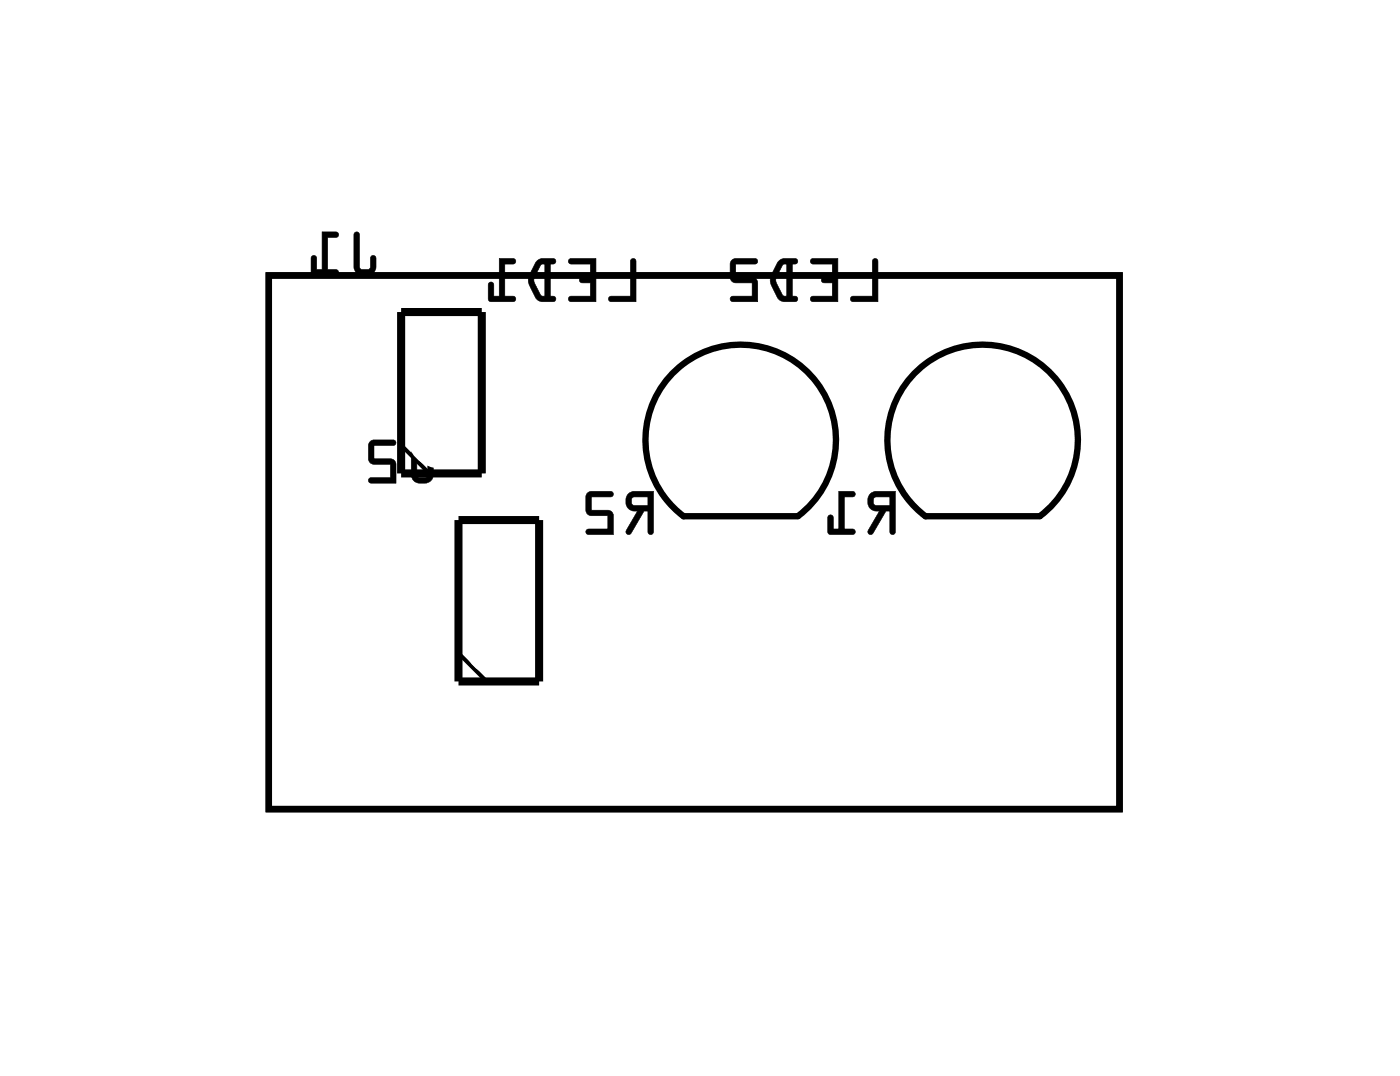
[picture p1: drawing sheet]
<svg xmlns="http://www.w3.org/2000/svg" width="44mm" height="34mm" viewBox="0 0 44 34" stroke-linecap="round" stroke-linejoin="round" font-family="sans-serif">
<path d="M8.5 8.7h26.8v16.8h-26.8zM25.1 16.2a3 3 0 0 0 .4-4.4 3 3 0 0 0-4.4 0 3 3 0 0 0 .4 4.5l3.6-.1M32.8 16.2a3 3 0 0 0 .4-4.4 3 3 0 0 0-4.5 0 3 3 0 0 0 .5 4.5l3.6-.1" fill="none" stroke="#000" stroke-width=".2"/>
<path d="M8.5 8.7h26.8v16.8h-26.8z" fill="none" stroke="#000" stroke-width=".03"/>
<path d="M12.6 9.8h2.6v5.1h-2.6zM14.4 16.4h2.6v5h-2.6z" fill="none" stroke="#000" stroke-width=".25"/>
<path d="M12.6 14l.9 .9M14.4 20.6l.9 .8" fill="none" stroke="#000" stroke-width=".13"/>
<g fill="#000">
<path d="M11.2 7.3l-.1 1.1a.36 .36 0 0 0 .4 .3 .36 .36 0 0 0 .3-.3v-.3v-.1l-.1 .1-.1 .4-.3-.1v-1zM10.1 7.3v1.2h-.1v-.4l-.1-.1-.1 .6 .8 .1v-.2h-.3v-1h.3l.1-.1z"/>
<path d="M11.2 7.3l-.1 1.1a.37 .37 0 0 0 .4 .3 .37 .37 0 0 0 .4-.3v-.3a.1 .1 0 0 0-.1-.1 .1 .1 0 0 0-.1 .1l-.1 .4h-.2l-.1-1.1zM11.2 7.3l.1 .1v1l.3 .1 .2-.5v.1v.3a.35 .35 0 0 1-.3 .3 .35 .35 0 0 1-.3-.3zM10.1 7.3v1.2h-.1v-.4a.1 .1 0 0 0-.1-.1 .1 .1 0 0 0-.1 .1v.5l.8 .1a.1 .1 0 0 0 .1-.1 .1 .1 0 0 0-.1-.1h-.3v-1h.3a.1 .1 0 0 0 .1-.1 .1 .1 0 0 0-.1-.1zM10.1 7.3l.6 .1-.1 .1h-.3v1h.3v.1h-.8l.1-.5h.1v.4h.2z"/>
<path d="M13 13.9v1a.36 .36 0 0 0 .3 .3 .36 .36 0 0 0 .4-.3l-.1-.3h-.1l-.1 .4h-.3v-1.1zM11.7 13.9l-.1 .6 .2 .1h.5v.4h-.6l-.1 .2h.9l-.1-.7-.6-.1v-.4h.6l.1-.1z"/>
<path d="M13 13.9l-.1 1a.37 .37 0 0 0 .4 .3 .37 .37 0 0 0 .4-.3v-.2a.1 .1 0 0 0-.1-.1 .1 .1 0 0 0-.1 .1l-.1 .3h-.2l-.1-1.1zM13 13.9h.1v1.1h.4l.1-.4v.3a.35 .35 0 0 1-.3 .3 .35 .35 0 0 1-.3-.3zM11.7 13.9v.7h.6v.4h-.6a.1 .1 0 0 0-.1 .1 .1 .1 0 0 0 .1 .1h.8l-.1-.7-.6-.1v-.4h.6a.1 .1 0 0 0 .1-.1 .1 .1 0 0 0-.1-.1zM11.7 13.9h.8l-.1 .1h-.6v.4l.6 .1 .1 .7-.9-.1 .1-.1h.6v-.4h-.5l-.2-.1z"/>
<path d="M19.9 8.2v1.1h-.7v.2h.8v-1.3zM17.9 8.2l.1 .1h.6v.4h-.3l-.1 .1 .1 .1h.3v.4h-.6l-.1 .1 .9 .1v-1.4zM16.9 8.2a.81 .81 0 0 0 0 1.2l.5 .1 .1-.1-.2-.1v-1h.2v-.1l-.4-.1zM17.1 8.3h.1v1h-.2l-.2-.5zM15.7 8.1v1.2h-.1l-.1-.4h-.1v.5l.8 .1v-.2h-.3v-1h.3v-.1z"/>
<path d="M19.9 8.2v1.1h-.6a.1 .1 0 0 0-.1 .1 .1 .1 0 0 0 .1 .1h.7v-1.3zM19.9 8.2h.1v1.3h-.8v-.2h.7zM17.9 8.2l.1 .1h.6v.4h-.3a.1 .1 0 0 0-.1 .1 .1 .1 0 0 0 .1 .1h.3v.4h-.6a.1 .1 0 0 0-.1 .1 .1 .1 0 0 0 .1 .1h.8v-1.4zM17.9 8.2l.9-.1v1.4l-.9-.1 .1-.1h.6v-.4h-.3v-.1v-.1h.3v-.4h-.6zM16.9 8.2l-.3 .5 .1 .3 .2 .5h.5a.1 .1 0 0 0 .1-.1 .1 .1 0 0 0-.1-.1h-.1v-1h.1a.1 .1 0 0 0 .1-.1 .1 .1 0 0 0-.1-.1zM16.9 8.2l.2-.1 .4 .1v.1h-.2v1l.2 .1v.1l-.5-.1-.3-.4v-.4zM17.1 8.3h.1v1h-.2l-.2-.5zM17 8.3l-.2 .5 .2 .5h.2v-1zM15.7 8.1v1.2h-.1v-.3a.1 .1 0 0 0-.1-.1 .1 .1 0 0 0-.1 .1v.5h.8a.1 .1 0 0 0 .1-.1 .1 .1 0 0 0-.1-.1h-.3v-1h.3a.1 .1 0 0 0 .1-.1 .1 .1 0 0 0-.1-.1zM15.7 8.1l.5 .1v.1h-.3v1h.3v.2l-.8-.1v-.5h.1v.4h.2z"/>
<path d="M19.8 15.5a.32 .32 0 0 0-.1 .4 .32 .32 0 0 0 .4 .2l-.4 .7h.1l.5-.7h.1v.6l.1 .1 .1-1.3zM19.9 15.7l.5-.1v.3h-.5zM18.5 15.5v.6l.1 .1h.5v.4h-.6v.2h.8v-.7h-.7v-.5h.6l.1-.1z"/>
<path d="M19.8 15.5a.32 .32 0 0 0-.1 .4 .32 .32 0 0 0 .4 .2l-.4 .6a.1 .1 0 0 0 .1 .1 .1 .1 0 0 0 .1 0l.4-.7h.1v.6a.1 .1 0 0 0 .1 .1 .1 .1 0 0 0 .1-.1v-1.2h-.6zM19.8 15.5h.8l-.1 1.3-.1-.1v-.6h-.1l-.4 .7h-.2l.4-.7a.31 .31 0 0 1-.4-.2 .31 .31 0 0 1 .1-.4zM19.9 15.7l.5-.1v.3h-.5zM19.9 15.7v.2h.5v-.3zM18.5 15.5v.7h.6v.4h-.6a.1 .1 0 0 0-.1 .1 .1 .1 0 0 0 .1 .1h.8v-.7h-.7v-.5h.6a.1 .1 0 0 0 .1 0 .1 .1 0 0 0-.1-.1zM18.5 15.5h.8l-.1 .1h-.6v.5h.7v.7h-.8v-.1h.7v-.5h-.6l-.1-.1z"/>
<path d="M27.5 8.2v1.1h-.7v.2h.9v-1.3zM25.5 8.2l.1 .1h.6v.4h-.3v.1v.1h.3v.4h-.6l-.1 .1 .9 .1v-1.4zM24.5 8.2a.81 .81 0 0 0 0 1.2l.5 .1 .1-.1-.1-.1v-1h.1v-.1l-.4-.1zM24.7 8.3h.1v1h-.2l-.2-.5zM23.1 8.2l-.1 .6 .2 .1h.5v.4h-.6l-.1 .1 .9 .1-.1-.7-.6-.1v-.4h.6l.1-.1z"/>
<path d="M27.5 8.2v1.1h-.6a.1 .1 0 0 0-.1 .1 .1 .1 0 0 0 .1 .1h.8v-1.3zM27.5 8.2h.1l.1 1.3h-.9v-.2h.7zM25.5 8.2l.1 .1h.6v.4h-.2a.1 .1 0 0 0-.1 .1 .1 .1 0 0 0 .1 .1h.2v.4h-.6a.1 .1 0 0 0-.1 .1 .1 .1 0 0 0 .1 .1h.8v-1.4zM25.6 8.2l.8-.1v1.4l-.9-.1 .1-.1h.6v-.4h-.3v-.1v-.1h.3v-.4h-.6zM24.5 8.2l-.2 .5v.3l.3 .5h.4a.1 .1 0 0 0 .1-.1 .1 .1 0 0 0-.1-.1v-1a.1 .1 0 0 0 .1-.1 .1 .1 0 0 0-.1-.1zM24.5 8.2l.2-.1 .4 .1v.1h-.2v1l.2 .1v.1l-.5-.1-.3-.4v-.4zM24.7 8.3h.1v1h-.2l-.2-.5zM24.7 8.3l-.3 .5 .2 .5h.2v-1zM23 8.2v.7h.7v.4h-.6a.1 .1 0 0 0-.1 .1 .1 .1 0 0 0 .1 .1h.8l-.1-.7-.6-.1v-.4h.6a.1 .1 0 0 0 .1-.1 .1 .1 0 0 0-.1-.1zM23.1 8.2h.8l-.1 .1h-.6v.4l.6 .1 .1 .7-.9-.1 .1-.1h.6v-.4h-.5l-.2-.1z"/>
<path d="M27.4 15.5a.32 .32 0 0 0 0 .4 .32 .32 0 0 0 .3 .2l-.4 .7h.2l.4-.7h.1v.6l.2 .1v-1.3zM27.5 15.7l.5-.1v.3h-.4zM26.4 15.5v1.1h-.2v-.3l-.1-.1v.6h.8v-.1l-.3-.1v-1h.3v-.1z"/>
<path d="M27.4 15.5a.32 .32 0 0 0-.1 .4 .32 .32 0 0 0 .4 .2l-.4 .6a.1 .1 0 0 0 .1 .1 .1 .1 0 0 0 .1 0l.4-.7h.1v.6a.1 .1 0 0 0 .1 .1 .1 .1 0 0 0 .1-.1v-1.2h-.6zM27.4 15.5h.8l-.1 1.3-.1-.1v-.6h-.1l-.4 .7h-.2l.4-.7a.31 .31 0 0 1-.3-.2 .31 .31 0 0 1 0-.4zM27.5 15.7l.5-.1v.3h-.4zM27.5 15.7l.1 .2h.4v-.3zM26.4 15.5v1.1h-.2l.1-.3a.1 .1 0 0 0-.1-.1 .1 .1 0 0 0-.1 .1v.5h.8a.1 .1 0 0 0 .1-.1 .1 .1 0 0 0-.1-.1h-.3v-1h.3a.1 .1 0 0 0 .1 0 .1 .1 0 0 0-.1-.1zM26.4 15.5h.5v.1h-.3v1.1h.3v.1h-.8v-.6l.1 .1v.4h.2z"/>
</g>
<circle cx="23.3" cy="12.6" r=".6" fill="#fff"/>
<circle cx="23.3" cy="12.6" r=".6" fill="none" stroke="#fff" stroke-width=".65" stroke-linecap="butt"/>
<path d="M22.7 12h1.2v1.2h-1.2z" fill="#fff"/>
<path d="M22.7 12h1.2v1.2h-1.2z" fill="none" stroke="#fff" stroke-width=".65" stroke-linecap="butt"/>
<circle cx="23.3" cy="15.1" r=".6" fill="#fff"/>
<circle cx="23.3" cy="15.1" r=".6" fill="none" stroke="#fff" stroke-width=".65" stroke-linecap="butt"/>
<circle cx="31" cy="12.6" r=".6" fill="#fff"/>
<circle cx="31" cy="12.6" r=".6" fill="none" stroke="#fff" stroke-width=".65" stroke-linecap="butt"/>
<path d="M30.4 12h1.2v1.2h-1.2z" fill="#fff"/>
<path d="M30.4 12h1.2v1.2h-1.2z" fill="none" stroke="#fff" stroke-width=".65" stroke-linecap="butt"/>
<circle cx="31" cy="15.1" r=".6" fill="#fff"/>
<circle cx="31" cy="15.1" r=".6" fill="none" stroke="#fff" stroke-width=".65" stroke-linecap="butt"/>
<circle cx="13.9" cy="13.6" r=".74" fill="#fff"/>
<circle cx="13.9" cy="13.6" r=".74" fill="none" stroke="#fff" stroke-width=".76" stroke-linecap="butt"/>
<circle cx="13.9" cy="11.1" r=".74" fill="#fff"/>
<circle cx="13.9" cy="11.1" r=".74" fill="none" stroke="#fff" stroke-width=".76" stroke-linecap="butt"/>
<circle cx="15.7" cy="20.2" r=".74" fill="#fff"/>
<circle cx="15.7" cy="20.2" r=".74" fill="none" stroke="#fff" stroke-width=".76" stroke-linecap="butt"/>
<circle cx="15.7" cy="17.6" r=".74" fill="#fff"/>
<circle cx="15.7" cy="17.6" r=".74" fill="none" stroke="#fff" stroke-width=".76" stroke-linecap="butt"/>
</svg>
